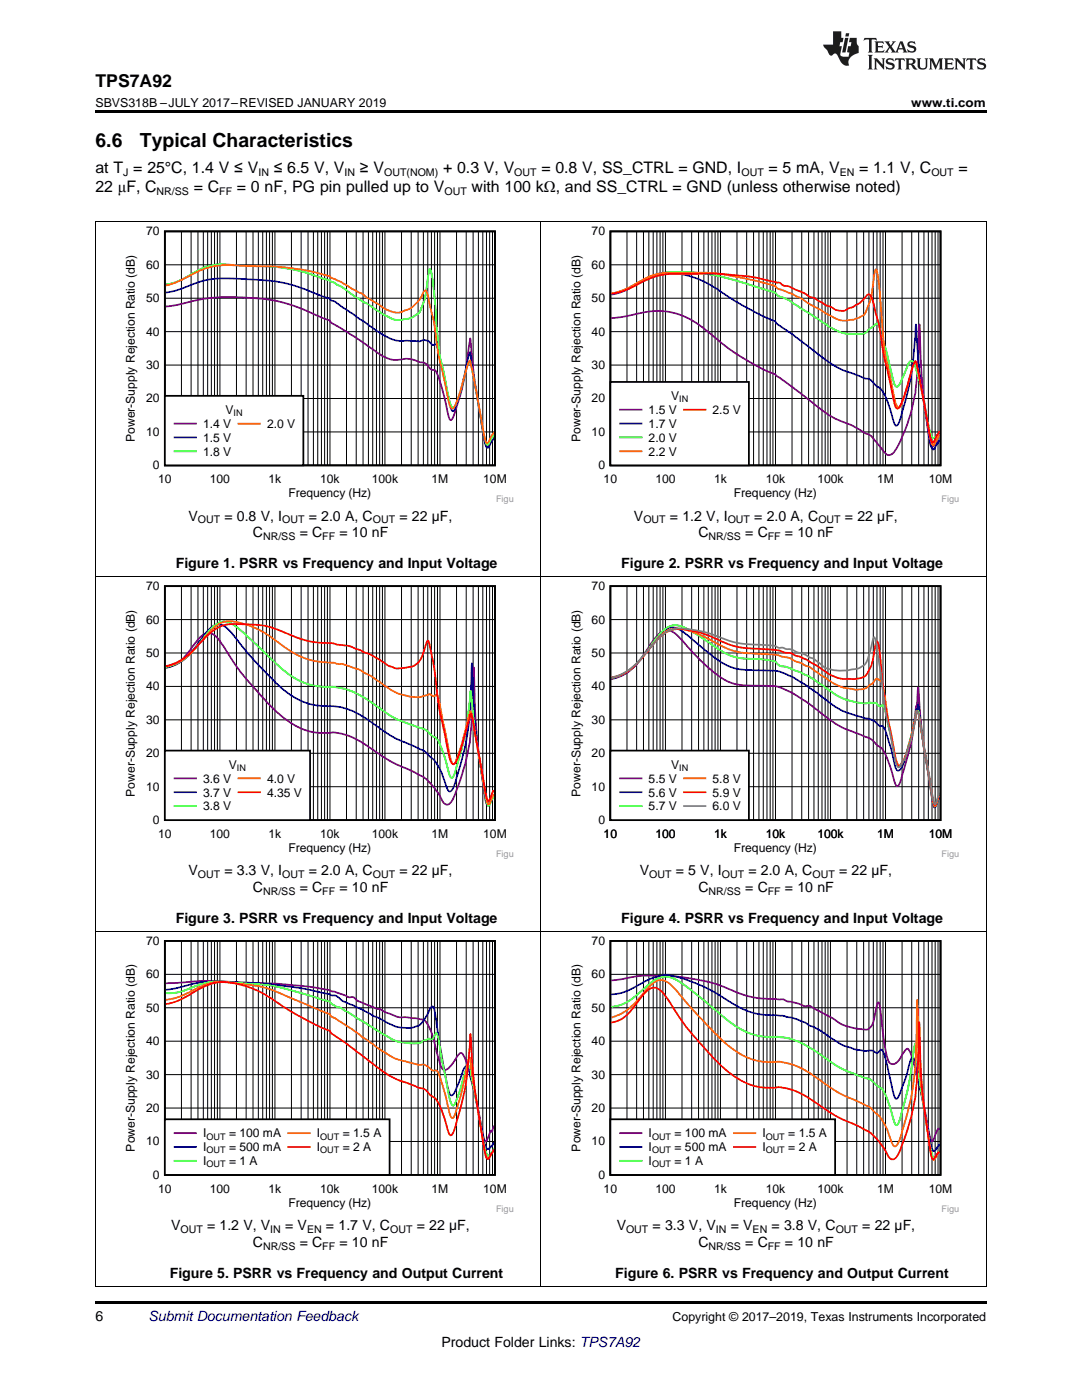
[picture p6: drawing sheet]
<svg xmlns="http://www.w3.org/2000/svg" width="216mm" height="279mm" viewBox="0 0 216 279" stroke-linecap="round" stroke-linejoin="round" font-family="sans-serif">
<defs><g id="words">
<g font-size="3.9">
<text x="19" y="29.3">6.6</text>
<text x="27.9" y="29.3">Typical Characteristics</text>
</g>
<text font-size="3.5" x="19" y="17.3">TPS7A92</text>
<g font-size="3.2">
<text x="19" y="34.4">at T = 25°C, 1.4 V ≤ V</text>
<text x="54.6" y="34.4">≤ 6.5 V, V</text>
<text x="71.8" y="34.4">≥ V</text>
<text x="88.4" y="34.4">+ 0.3 V, V</text>
<text x="108" y="34.4">= 0.8 V, SS_CTRL = GND, I</text>
<text x="153.4" y="34.4">= 5 mA, V</text>
<text x="171.4" y="34.4">= 1.1 V, C</text>
<text x="191.2" y="34.4">=</text>
<text x="19" y="38.3">22 μF, C</text>
<text x="38.7" y="38.3">= C</text>
<text x="47.3" y="38.3">= 0 nF, PG pin pulled up to V</text>
<text x="94.1" y="38.3">with 100 kΩ, and SS_CTRL = GND (unless otherwise noted)</text>
</g>
<g font-size="2.8">
<text x="37.6" y="103.9">V</text>
<text x="44.8" y="103.9">= 0.8 V, I</text>
<text x="50.5" y="107.2">C</text>
<text x="59.8" y="107.2">= C</text>
<text x="61.6" y="103.9">= 2.0 A, C</text>
<text x="67.7" y="107.2">= 10 nF</text>
<text x="79.7" y="103.9">= 22 µF,</text>
<text x="126.5" y="103.9">V</text>
<text x="133.7" y="103.9">= 1.2 V, I</text>
<text x="139.4" y="107.2">C</text>
<text x="148.7" y="107.2">= C</text>
<text x="150.5" y="103.9">= 2.0 A, C</text>
<text x="156.6" y="107.2">= 10 nF</text>
<text x="168.6" y="103.9">= 22 µF,</text>
<text x="35.1" y="113.3">Figure 1. PSRR vs Frequency and Input Voltage</text>
<text x="124" y="113.3">Figure 2. PSRR vs Frequency and Input Voltage</text>
<text x="37.6" y="174.7">V</text>
<text x="44.8" y="174.7">= 3.3 V, I</text>
<text x="50.5" y="178">C</text>
<text x="59.8" y="178">= C</text>
<text x="61.6" y="174.7">= 2.0 A, C</text>
<text x="67.7" y="178">= 10 nF</text>
<text x="79.7" y="174.7">= 22 µF,</text>
<text x="127.7" y="174.7">V</text>
<text x="134.8" y="174.7">= 5 V, I</text>
<text x="139.4" y="178">C</text>
<text x="148.7" y="178">= C</text>
<text x="149.3" y="174.7">= 2.0 A, C</text>
<text x="156.6" y="178">= 10 nF</text>
<text x="167.4" y="174.7">= 22 µF,</text>
<text x="35.1" y="184.1">Figure 3. PSRR vs Frequency and Input Voltage</text>
<text x="124" y="184.1">Figure 4. PSRR vs Frequency and Input Voltage</text>
<text x="34.1" y="245.5">V</text>
<text x="41.3" y="245.5">= 1.2 V, V</text>
<text x="56.9" y="245.5">= V</text>
<text x="65" y="245.5">= 1.7 V, C</text>
<text x="83.1" y="245.5">= 22 µF,</text>
<text x="123" y="245.5">V</text>
<text x="130.2" y="245.5">= 3.3 V, V</text>
<text x="145.8" y="245.5">= V</text>
<text x="153.9" y="245.5">= 3.8 V, C</text>
<text x="172" y="245.5">= 22 µF,</text>
<text x="50.5" y="248.8">C</text>
<text x="59.8" y="248.8">= C</text>
<text x="67.7" y="248.8">= 10 nF</text>
<text x="139.4" y="248.8">C</text>
<text x="148.7" y="248.8">= C</text>
<text x="156.6" y="248.8">= 10 nF</text>
<text x="33.9" y="255">Figure 5. PSRR vs Frequency and Output Current</text>
<text x="122.8" y="255">Figure 6. PSRR vs Frequency and Output Current</text>
<text x="19" y="263.6">6</text>
<text x="88.1" y="268.9">Product Folder Links: TPS7A92</text>
</g>
<text font-size="2.8" fill="#0000c8" x="29.6" y="263.6">Submit Documentation Feedback</text>
<g font-size="2.5">
<text x="19" y="21.4">SBVS318B –JULY 2017–REVISED JANUARY 2019</text>
<text x="181.8" y="21.4">www.ti.com</text>
<text x="134.2" y="263.6">Copyright © 2017–2019, Texas Instruments Incorporated</text>
</g>
<g font-size="2.4">
<text x="29.2" y="47">70</text>
<text x="118.1" y="47">70</text>
<text x="29.2" y="53.6">60</text>
<text x="118.1" y="53.6">60</text>
<text x="29.2" y="60.3">50</text>
<text x="118.1" y="60.3">50</text>
<text x="29.2" y="67">40</text>
<text x="118.1" y="67">40</text>
<text x="29.2" y="73.7">30</text>
<text x="118.1" y="73.7">30</text>
<text x="29.2" y="80.3">20</text>
<text x="45" y="82.6">V</text>
<text x="118.1" y="80.3">20</text>
<text x="129.4" y="82.6">1.5 V</text>
<text x="133.9" y="79.9">V</text>
<text x="142.2" y="82.6">2.5 V</text>
<text x="26.9" y="88.2" transform="rotate(-90 26.9 88.2)">Power-Supply Rejection Ratio (dB)</text>
<text x="29.2" y="87">10</text>
<text x="40.5" y="85.4">1.4 V</text>
<text x="40.5" y="88.2">1.5 V</text>
<text x="53.3" y="85.4">2.0 V</text>
<text x="115.8" y="88.2" transform="rotate(-90 115.8 88.2)">Power-Supply Rejection Ratio (dB)</text>
<text x="118.1" y="87">10</text>
<text x="129.4" y="85.4">1.7 V</text>
<text x="129.4" y="88.1">2.0 V</text>
<text x="30.5" y="93.7">0</text>
<text x="40.5" y="90.9">1.8 V</text>
<text x="119.4" y="93.7">0</text>
<text x="129.4" y="90.9">2.2 V</text>
<text x="31.6" y="96.4">10</text>
<text x="41.9" y="96.4">100</text>
<text x="53.6" y="96.4">1k</text>
<text x="57.5" y="99.2">Frequency (Hz)</text>
<text x="63.9" y="96.4">10k</text>
<text x="74.2" y="96.4">100k</text>
<text x="86.1" y="96.4">1M</text>
<text x="96.4" y="96.4">10M</text>
<text x="120.5" y="96.4">10</text>
<text x="130.8" y="96.4">100</text>
<text x="142.5" y="96.4">1k</text>
<text x="146.4" y="99.2">Frequency (Hz)</text>
<text x="152.8" y="96.4">10k</text>
<text x="163.1" y="96.4">100k</text>
<text x="175" y="96.4">1M</text>
<text x="185.3" y="96.4">10M</text>
<text x="29.2" y="117.8">70</text>
<text x="118.1" y="117.8">70</text>
<text x="29.2" y="124.4">60</text>
<text x="118.1" y="124.4">60</text>
<text x="29.2" y="131.1">50</text>
<text x="118.1" y="131.1">50</text>
<text x="29.2" y="137.8">40</text>
<text x="118.1" y="137.8">40</text>
<text x="29.2" y="144.5">30</text>
<text x="118.1" y="144.5">30</text>
<text x="29.2" y="151.1">20</text>
<text x="45.7" y="153.4">V</text>
<text x="118.1" y="151.1">20</text>
<text x="133.9" y="153.4">V</text>
<text x="26.9" y="159" transform="rotate(-90 26.9 159)">Power-Supply Rejection Ratio (dB)</text>
<text x="29.2" y="157.8">10</text>
<text x="40.5" y="156.2">3.6 V</text>
<text x="40.5" y="159">3.7 V</text>
<text x="40.5" y="161.7">3.8 V</text>
<text x="53.3" y="156.2">4.0 V</text>
<text x="53.3" y="159">4.35 V</text>
<text x="115.8" y="159" transform="rotate(-90 115.8 159)">Power-Supply Rejection Ratio (dB)</text>
<text x="118.1" y="157.8">10</text>
<text x="129.4" y="156.2">5.5 V</text>
<text x="129.4" y="159">5.6 V</text>
<text x="129.4" y="161.7">5.7 V</text>
<text x="142.2" y="156.2">5.8 V</text>
<text x="142.2" y="159">5.9 V</text>
<text x="142.2" y="161.7">6.0 V</text>
<text x="30.5" y="164.5">0</text>
<text x="31.6" y="167.2">10</text>
<text x="41.9" y="167.2">100</text>
<text x="53.6" y="167.2">1k</text>
<text x="63.9" y="167.2">10k</text>
<text x="74.2" y="167.2">100k</text>
<text x="86.1" y="167.2">1M</text>
<text x="96.4" y="167.2">10M</text>
<text x="119.4" y="164.5">0</text>
<text x="120.5" y="167.2">10</text>
<text x="130.8" y="167.2">100</text>
<text x="142.5" y="167.2">1k</text>
<text x="152.8" y="167.2">10k</text>
<text x="163.1" y="167.2">100k</text>
<text x="175" y="167.2">1M</text>
<text x="185.3" y="167.2">10M</text>
<text x="57.5" y="170">Frequency (Hz)</text>
<text x="146.4" y="170">Frequency (Hz)</text>
<text x="29.2" y="188.6">70</text>
<text x="118.1" y="188.6">70</text>
<text x="29.2" y="195.2">60</text>
<text x="118.1" y="195.2">60</text>
<text x="29.2" y="201.9">50</text>
<text x="118.1" y="201.9">50</text>
<text x="29.2" y="208.6">40</text>
<text x="118.1" y="208.6">40</text>
<text x="29.2" y="215.3">30</text>
<text x="118.1" y="215.3">30</text>
<text x="29.2" y="221.9">20</text>
<text x="118.1" y="221.9">20</text>
<text x="40.5" y="227">I</text>
<text x="45.7" y="227">= 100 mA</text>
<text x="63.2" y="227">I</text>
<text x="68.4" y="227">= 1.5 A</text>
<text x="129.4" y="227">I</text>
<text x="134.6" y="227">= 100 mA</text>
<text x="152.1" y="227">I</text>
<text x="157.3" y="227">= 1.5 A</text>
<text x="26.9" y="229.8" transform="rotate(-90 26.9 229.8)">Power-Supply Rejection Ratio (dB)</text>
<text x="29.2" y="228.6">10</text>
<text x="40.5" y="229.8">I</text>
<text x="40.5" y="232.5">I</text>
<text x="45.7" y="229.8">= 500 mA</text>
<text x="45.7" y="232.5">= 1 A</text>
<text x="63.2" y="229.8">I</text>
<text x="68.4" y="229.8">= 2 A</text>
<text x="115.8" y="229.8" transform="rotate(-90 115.8 229.8)">Power-Supply Rejection Ratio (dB)</text>
<text x="118.1" y="228.6">10</text>
<text x="129.4" y="229.8">I</text>
<text x="129.4" y="232.5">I</text>
<text x="134.6" y="229.8">= 500 mA</text>
<text x="134.6" y="232.5">= 1 A</text>
<text x="152.1" y="229.8">I</text>
<text x="157.3" y="229.8">= 2 A</text>
<text x="30.5" y="235.3">0</text>
<text x="31.6" y="238">10</text>
<text x="41.9" y="238">100</text>
<text x="53.6" y="238">1k</text>
<text x="63.9" y="238">10k</text>
<text x="74.2" y="238">100k</text>
<text x="86.1" y="238">1M</text>
<text x="96.4" y="238">10M</text>
<text x="119.4" y="235.3">0</text>
<text x="120.5" y="238">10</text>
<text x="130.8" y="238">100</text>
<text x="142.5" y="238">1k</text>
<text x="152.8" y="238">10k</text>
<text x="163.1" y="238">100k</text>
<text x="175" y="238">1M</text>
<text x="185.3" y="238">10M</text>
<text x="57.5" y="240.8">Frequency (Hz)</text>
<text x="146.4" y="240.8">Frequency (Hz)</text>
</g>
<g font-size="2.1">
<text x="24.6" y="35.1">J</text>
<text x="51.6" y="35.1">IN</text>
<text x="68.8" y="35.1">IN</text>
<text x="76.7" y="35.1">OUT(NOM)</text>
<text x="102.6" y="35.1">OUT</text>
<text x="148" y="35.1">OUT</text>
<text x="167.6" y="35.1">EN</text>
<text x="185.8" y="35.1">OUT</text>
<text x="31.3" y="38.9">NR/SS</text>
<text x="43.7" y="38.9">FF</text>
<text x="88.7" y="38.9">OUT</text>
<text x="39.5" y="104.5">OUT</text>
<text x="52.5" y="107.8">NR/SS</text>
<text x="56.3" y="104.5">OUT</text>
<text x="64.3" y="107.8">FF</text>
<text x="74.4" y="104.5">OUT</text>
<text x="128.4" y="104.5">OUT</text>
<text x="141.4" y="107.8">NR/SS</text>
<text x="145.2" y="104.5">OUT</text>
<text x="153.2" y="107.8">FF</text>
<text x="163.3" y="104.5">OUT</text>
<text x="39.5" y="175.3">OUT</text>
<text x="52.5" y="178.6">NR/SS</text>
<text x="56.3" y="175.3">OUT</text>
<text x="64.3" y="178.6">FF</text>
<text x="74.4" y="175.3">OUT</text>
<text x="129.5" y="175.3">OUT</text>
<text x="141.4" y="178.6">NR/SS</text>
<text x="144" y="175.3">OUT</text>
<text x="153.2" y="178.6">FF</text>
<text x="162.1" y="175.3">OUT</text>
<text x="36" y="246.1">OUT</text>
<text x="52.5" y="249.4">NR/SS</text>
<text x="53.9" y="246.1">IN</text>
<text x="61.3" y="246.1">EN</text>
<text x="64.3" y="249.4">FF</text>
<text x="77.9" y="246.1">OUT</text>
<text x="124.9" y="246.1">OUT</text>
<text x="141.4" y="249.4">NR/SS</text>
<text x="142.8" y="246.1">IN</text>
<text x="150.2" y="246.1">EN</text>
<text x="153.2" y="249.4">FF</text>
<text x="166.8" y="246.1">OUT</text>
</g>
<g font-size="1.8">
<text x="46.6" y="83">IN</text>
<text x="135.5" y="80.3">IN</text>
<text x="47.3" y="153.9">IN</text>
<text x="135.5" y="153.9">IN</text>
<text x="41.2" y="227.4">OUT</text>
<text x="63.9" y="227.4">OUT</text>
<text x="130.1" y="227.4">OUT</text>
<text x="152.8" y="227.4">OUT</text>
<text x="41.2" y="230.2">OUT</text>
<text x="41.2" y="232.9">OUT</text>
<text x="63.9" y="230.2">OUT</text>
<text x="130.1" y="230.2">OUT</text>
<text x="130.1" y="232.9">OUT</text>
<text x="152.8" y="230.2">OUT</text>
</g>
<g font-size="1.8" fill="#999">
<text x="99" y="100.3">Figu</text>
<text x="187.9" y="100.3">Figu</text>
<text x="99" y="171.1">Figu</text>
<text x="187.9" y="171.1">Figu</text>
<text x="99" y="241.9">Figu</text>
<text x="187.9" y="241.9">Figu</text>
</g>
</g></defs>
<path d="M19 259.7h177.8v.5h-177.8z" fill="#000"/>
<path d="M19.1 185.9v70.8M107.9 185.9v70.8M196.8 185.9v70.8M19 256.7h177.8" fill="none" stroke="#000" stroke-width=".2"/>
<path d="M24.6 186.8h77.8v55.5h-77.8z" fill-rule="evenodd" fill="#fff"/>
<path d="M32.9 187.8h65.9v46.7h-65.9z" fill="none" stroke="#000" stroke-width=".35"/>
<g fill="none" stroke="#000" stroke-width=".2">
<path d="M32.9 194.5h65.9M36.2 187.8v46.7M38.1 187.8v46.7M39.5 187.8v46.7M40.6 187.8v46.7M41.4 187.8v46.7M42.2 187.8v46.7M42.8 187.8v46.7M43.4 187.8v46.7M43.9 187.8v46.7M47.2 187.8v46.7M49.1 187.8v46.7"/>
<path d="M50.5 187.8v46.7M51.5 187.8v46.7M52.4 187.8v46.7M53.2 187.8v46.7M53.8 187.8v46.7M54.4 187.8v46.7M54.9 187.8v46.7M58.2 187.8v46.7M60.1 187.8v46.7M61.5 187.8v46.7M62.5 187.8v46.7M63.4 187.8v46.7"/>
<path d="M64.1 187.8v46.7M64.8 187.8v46.7M65.3 187.8v46.7M65.8 187.8v46.7M69.1 187.8v46.7M71.1 187.8v46.7M72.4 187.8v46.7M73.5 187.8v46.7M74.4 187.8v46.7M75.1 187.8v46.7M75.8 187.8v46.7M76.3 187.8v46.7"/>
<path d="M76.8 187.8v46.7M80.1 187.8v46.7M82.1 187.8v46.7M83.4 187.8v46.7M84.5 187.8v46.7M85.4 187.8v46.7M86.1 187.8v46.7M86.7 187.8v46.7M87.3 187.8v46.7M87.8 187.8v46.7M91.1 187.8v46.7M93 187.8v46.7"/>
<path d="M94.4 187.8v46.7M95.5 187.8v46.7M96.3 187.8v46.7M97.1 187.8v46.7M97.7 187.8v46.7M98.3 187.8v46.7M32.9 214.5h65.9M32.9 207.8h65.9M32.9 201.1h65.9M32.9 227.8h65.9M32.9 221.1h65.9"/>
</g>
<path d="M33.1 196.2l8.5-.4 7.6 .4 6.3 .1 6.3 .6 4 .7 2.8 .9 1 .5h.4a1.34 1.34 0 0 1 1.3 .7l3.8 1.6 .8 .2 1.1 .6 2.1 .8 3.8 .3 1.8 .4 .7 .9 .6 1.3 1.6 5.8a2.47 2.47 0 0 0 1 1.9l.5-.1 .5-.4 1.6-2.2a.79 .79 0 0 1 1-.6l.7 1.2 .9 2.9 1.1 4.5 1.6 8 .3 1 .3-.2 .8-1.8 .1-.1 .2 .1 .4-1.2" fill="none" stroke="#800080" stroke-width=".35"/>
<path d="M33.1 197.5l3.1-.6a25.4 25.4 0 0 1 11-.9l5.7 .3 5.6 .7 3.3 .6 4 .8 .3 .2 .8 .1 1.6 1.1 3.7 1.6 2.4 1.4 1 .4 3.1 1.6 1.2 .3h2.3l1.4-.5 1.1-1.2 .8-1.3a1.61 1.61 0 0 1 .9-1.2 11 11 0 0 1 .8 4.2l1.9 10.5a5.3 5.3 0 0 0 .9 3 2.77 2.77 0 0 0 1.3-1.9l.8-2a2.36 2.36 0 0 1 1-1.9l.3 .3 .4 .9 1.4 6.7 1.3 6.4 .3 1.3 .3 .8 .2 .1 .3-.1 .6-.6 .4-.7" fill="none" stroke="#00f" stroke-width=".35"/>
<path d="M33.1 198.2a11.9 11.9 0 0 0 6.1-1.5 14.7 14.7 0 0 1 8-.6l4 .3a49.9 49.9 0 0 1 11.6 2.6l2.1 .7a1.63 1.63 0 0 1 1.2 .6l1.1 .6 .9 .3 8.4 5.2 2.2 1.2 1.2 .4 2.9 .2h.9l.8-.5 .6-.2a1.21 1.21 0 0 1 1.2-.1l.8-1.3a19.2 19.2 0 0 1 1 5.1l1.3 6.4a5.1 5.1 0 0 0 1 3 3.5 3.5 0 0 0 1-2l1.1-3.8a3.3 3.3 0 0 1 1-2 1.45 1.45 0 0 1 .4 1.3l2.7 14.3 .4 1.5 .3 .7 .2 .1 .2-.2 .9-1.4" fill="none" stroke="#0f0" stroke-width=".35"/>
<path d="M33.1 199.5a15.6 15.6 0 0 0 6.4-2.4 10.7 10.7 0 0 1 7.7-.9l1.4 .2a22.5 22.5 0 0 1 9.3 2.7l7.9 3.3a1.76 1.76 0 0 0 1.2 .9l3.3 2.1 4.8 3.6 3.2 2 1 .4 4 1.1h1.4l1.1 .7a1.07 1.07 0 0 0 1.3 .4 10.2 10.2 0 0 1 1.5 3.9l.7 2.8a5.9 5.9 0 0 0 .9 2.8 2.06 2.06 0 0 0 .9-1.7l1.1-3.7 .7-3.5a8.1 8.1 0 0 1 .9-3.2l.7 5.8 2 11.3 .5 2.4 .3 .7 .3-.2 1-1.7" fill="none" stroke="#f60" stroke-width=".35"/>
<path d="M33.1 200.4a16.2 16.2 0 0 0 6.4-2.9 10.1 10.1 0 0 1 9.1-.8 24.1 24.1 0 0 1 7.9 4.2l5 2.9 2.7 1.3 1.6 .6 .4 .6 2.9 2 6 4.6 2.7 1.8 1.7 .9 4.1 1.5 1.1 .3 1.1 1.1 1 .7 .5 .6 .8 1.8 1 2.8a3.6 3.6 0 0 0 .8 2.2 3.3 3.3 0 0 0 1.1-2.4l1.1-3.7 .8-3.9 .5-3.7 .5-6.5 .4 6.2 .5 5 1.8 11.6 .3 1.5 .3 .6 .3-.1 1.1-1.8" fill="none" stroke="#f00" stroke-width=".35"/>
<path d="M32.9 223.4h44.8v11.1h-44.8z" fill-rule="evenodd" fill="#fff"/>
<path d="M32.9 223.4h44.8v11.1h-44.8z" fill="none" stroke="#000" stroke-width=".35"/>
<path d="M34.8 226.1h4.3" fill="none" stroke="#800080" stroke-width=".35"/>
<path d="M34.8 228.9h4.3" fill="none" stroke="#00f" stroke-width=".35"/>
<path d="M34.8 231.7h4.3" fill="none" stroke="#0f0" stroke-width=".35"/>
<path d="M57.5 226.1h4.3" fill="none" stroke="#f60" stroke-width=".35"/>
<path d="M57.5 228.9h4.3" fill="none" stroke="#f00" stroke-width=".35"/>
<path d="M113.5 186.8h77.8v55.5h-77.8z" fill-rule="evenodd" fill="#fff"/>
<path d="M121.8 187.8h65.9v46.7h-65.9z" fill="none" stroke="#000" stroke-width=".35"/>
<g fill="none" stroke="#000" stroke-width=".2">
<path d="M121.8 194.5h65.9M125.1 187.8v46.7M127 187.8v46.7M128.4 187.8v46.7M129.5 187.8v46.7M130.3 187.8v46.7M131.1 187.8v46.7M131.7 187.8v46.7M132.3 187.8v46.7M132.8 187.8v46.7M136.1 187.8v46.7M138 187.8v46.7"/>
<path d="M139.4 187.8v46.7M140.4 187.8v46.7M141.3 187.8v46.7M142.1 187.8v46.7M142.7 187.8v46.7M143.3 187.8v46.7M143.8 187.8v46.7M147.1 187.8v46.7M149 187.8v46.7M150.4 187.8v46.7M151.4 187.8v46.7M152.3 187.8v46.7"/>
<path d="M153 187.8v46.7M153.7 187.8v46.7M154.2 187.8v46.7M154.7 187.8v46.7M158 187.8v46.7M160 187.8v46.7M161.3 187.8v46.7M162.4 187.8v46.7M163.3 187.8v46.7M164 187.8v46.7M164.7 187.8v46.7M165.2 187.8v46.7"/>
<path d="M165.7 187.8v46.7M169 187.8v46.7M171 187.8v46.7M172.3 187.8v46.7M173.4 187.8v46.7M174.3 187.8v46.7M175 187.8v46.7M175.6 187.8v46.7M176.2 187.8v46.7M176.7 187.8v46.7M180 187.8v46.7M181.9 187.8v46.7"/>
<path d="M183.3 187.8v46.7M184.4 187.8v46.7M185.2 187.8v46.7M186 187.8v46.7M186.6 187.8v46.7M187.2 187.8v46.7M121.8 214.5h65.9M121.8 207.8h65.9M121.8 201.1h65.9M121.8 227.8h65.9M121.8 221.1h65.9"/>
</g>
<path d="M122 195.6l2.5-.3a36.3 36.3 0 0 1 11.6-.3l2.7 .5a28.3 28.3 0 0 1 8.6 2.7 26.3 26.3 0 0 0 7.9 1.3l.9-.1 .9 .5 1.9 .3 1.5 .6h1.1l4.4 2.4 2 1.3 2.5 .7 2.1 .3a1.92 1.92 0 0 0 1.8-1.9l.4-2.4 .5-1.2a21.1 21.1 0 0 1 .8 5.7l.5 3.3a5.7 5.7 0 0 0 1.1 3.2l.6 .2 .6-.3 .6-.7 .8-1.4a.73 .73 0 0 1 1-.6l.5 .9 .9 3 1.5 6.4 1.3 6.9 .4 1.2 .3-.2 .7-1.9 .6-.7" fill="none" stroke="#800080" stroke-width=".35"/>
<path d="M122 198.4a11.7 11.7 0 0 0 6.1-2.2 8.9 8.9 0 0 1 9-.6l1.3 .5a40.7 40.7 0 0 1 8.4 4.5 13.3 13.3 0 0 0 7 2l2.4 .1 2.9 .8 1.6 .6 .6 .5 2.4 1.1 4.5 2.9 2.6 .9 1.7 .2 1.4-.1 .4 .2a.74 .74 0 0 0 .7 .3 .74 .74 0 0 0 .6-.5l.3-.1a7.7 7.7 0 0 1 1.2 3.7l.9 3.6a4.5 4.5 0 0 0 .8 2.5 3.7 3.7 0 0 0 1.2-2.3l.8-2 1-3.7a.28 .28 0 0 1 .3-.4 .28 .28 0 0 1 .3 .4l.3 .8 3 16 .5 1.5h.3l1-1.2" fill="none" stroke="#00f" stroke-width=".35"/>
<path d="M122 200.9a9.6 9.6 0 0 0 6.1-3.3l1.4-1.1a4.4 4.4 0 0 1 6.3-.5l3 2.3 3.6 3a21.3 21.3 0 0 0 8.3 5.3l2.1 .3h2.3l1.5 .2 1.2 .2 1.3 .5 3.3 1.8 4.3 3 1.3 .7 5.9 2.3 1.2 1.1 .8 .5 .6 .9 1 2.7 1.1 3.5a.36 .36 0 0 0 .4 .2 .36 .36 0 0 0 .3-.4l1.9-6.9 1.2-7.8 .3-1.2 .5 5.2 .7 5 1.8 10.5 .4 1.7 .2 .5 .4-.2 .8-1.3" fill="none" stroke="#0f0" stroke-width=".35"/>
<path d="M122 203.1a11 11 0 0 0 6.1-4.6 7.5 7.5 0 0 1 3.3-2.9 3.9 3.9 0 0 1 3.4 1.9l3.3 3.9 3.3 3.5a22.9 22.9 0 0 0 8 6.3 12.3 12.3 0 0 0 5.6 .7h.6l2.1 .4 1.9 .8 2.1 1.1 5 3.5 6.9 3.3 2.3 2.3 1 1.9 .8 2a1.92 1.92 0 0 0 .9 1.6 3.9 3.9 0 0 0 1.3-2.7l1.9-7.1 .9-6.1 .3-13.4 .3 10.1 .4 6.4 2 13.5 .5 2 .3-.1 1-1.6" fill="none" stroke="#f60" stroke-width=".35"/>
<path d="M122 204.1a6.3 6.3 0 0 0 4.5-3.1l.6-.9a7.7 7.7 0 0 1 3-3 2.79 2.79 0 0 1 2.7 1.7 68.7 68.7 0 0 0 12.6 15.2 12.2 12.2 0 0 0 8 3.1l2.1-.1 1.4 .2 2.2 .7 1.6 .8 6 4 4.5 2 2.4 1.3 2 2 1.4 2.4a.99 .99 0 0 0 .6 .9 .99 .99 0 0 0 1.1-.2l.8-1.3 1.3-3.4 1-3.3 .9-4.2 .4-6.3 .3-8.6 .3 8.1 .5 6.7 1.5 11.1 .4 1.5 .3-.1 .6-1 .5-.4" fill="none" stroke="#f00" stroke-width=".35"/>
<path d="M121.8 223.4h44.8v11.1h-44.8z" fill-rule="evenodd" fill="#fff"/>
<path d="M121.8 223.4h44.8v11.1h-44.8z" fill="none" stroke="#000" stroke-width=".35"/>
<path d="M123.7 226.1h4.3" fill="none" stroke="#800080" stroke-width=".35"/>
<path d="M123.7 228.9h4.3" fill="none" stroke="#00f" stroke-width=".35"/>
<path d="M123.7 231.7h4.3" fill="none" stroke="#0f0" stroke-width=".35"/>
<path d="M146.4 226.1h4.3" fill="none" stroke="#f60" stroke-width=".35"/>
<path d="M146.4 228.9h4.3" fill="none" stroke="#f00" stroke-width=".35"/>
<path d="M19.1 115.1v70.8M107.9 115.1v70.8M196.8 115.1v70.8M19 185.9h177.8" fill="none" stroke="#000" stroke-width=".2"/>
<path d="M24.6 116h77.8v55.4h-77.8z" fill-rule="evenodd" fill="#fff"/>
<path d="M32.9 117h65.9v46.7h-65.9z" fill="none" stroke="#000" stroke-width=".35"/>
<g fill="none" stroke="#000" stroke-width=".2">
<path d="M36.2 117v46.7M38.1 117v46.7M39.5 117v46.7M40.6 117v46.7M41.4 117v46.7M42.2 117v46.7M42.8 117v46.7M43.4 117v46.7M43.9 117v46.7M47.2 117v46.7M49.1 117v46.7M50.5 117v46.7"/>
<path d="M51.5 117v46.7M52.4 117v46.7M53.2 117v46.7M53.8 117v46.7M54.4 117v46.7M54.9 117v46.7M58.2 117v46.7M60.1 117v46.7M61.5 117v46.7M62.5 117v46.7M63.4 117v46.7M64.1 117v46.7"/>
<path d="M64.8 117v46.7M65.3 117v46.7M65.8 117v46.7M69.1 117v46.7M71.1 117v46.7M72.4 117v46.7M73.5 117v46.7M74.4 117v46.7M75.1 117v46.7M75.8 117v46.7M76.3 117v46.7M76.8 117v46.7"/>
<path d="M80.1 117v46.7M82.1 117v46.7M83.4 117v46.7M84.5 117v46.7M85.4 117v46.7M86.1 117v46.7M86.7 117v46.7M87.3 117v46.7M87.8 117v46.7M91.1 117v46.7M93 117v46.7M94.4 117v46.7"/>
<path d="M95.5 117v46.7M96.3 117v46.7M97.1 117v46.7M97.7 117v46.7M98.3 117v46.7M32.9 137h65.9M32.9 130.3h65.9M32.9 123.6h65.9M32.9 157h65.9M32.9 150.3h65.9M32.9 143.7h65.9"/>
</g>
<path d="M33.1 133.3a6.3 6.3 0 0 0 4.5-3.1l.6-.9a7.7 7.7 0 0 1 3-3 2.79 2.79 0 0 1 2.7 1.7 68.7 68.7 0 0 0 12.6 15.2 12.2 12.2 0 0 0 8 3.1l2.1-.1 1.4 .2 2.2 .7 1.6 .8 6 4 4.5 2 2.4 1.3 2 2 1.4 2.4a.99 .99 0 0 0 .6 .9 .99 .99 0 0 0 1.1-.2l.8-1.3 1.3-3.4 1-3.3 .9-4.2 .4-6.3 .3-8.6 .3 8.1 .5 6.7 1.5 11.1 .4 1.5 .3-.1 .6-1 .5-.4" fill="none" stroke="#800080" stroke-width=".35"/>
<path d="M33.1 133.2a8.6 8.6 0 0 0 5.8-3.9l1.3-1.9a5.5 5.5 0 0 1 3.4-2.8 5.1 5.1 0 0 1 3.3 2.5 70.8 70.8 0 0 0 10.6 11.3 12.4 12.4 0 0 0 7.7 2.5h1.4l1.6 .3 2.4 .8 2.6 1.5 5.1 3.5 6.4 2.9 2.3 2.2 1 1.9 .9 2.4a1.86 1.86 0 0 0 .9 1.6 4.3 4.3 0 0 0 1.3-2.9l1.8-6.3 .9-6 .4-10.4 .3 8.7 .5 5.4 1.8 12.2 .5 2h.3l1-1.7" fill="none" stroke="#00f" stroke-width=".35"/>
<path d="M33.1 133.1a9.4 9.4 0 0 0 6.1-4l1.4-1.8a7.9 7.9 0 0 1 3.6-3.2 4.9 4.9 0 0 1 4 1.8l4.7 4.4a26.3 26.3 0 0 0 7 5.6 13.8 13.8 0 0 0 6.5 1.2l2.6 .4 1.8 .7 2.3 1.3 4.7 3.3 1.2 .7 6 2.2 2.4 2 .7 1.7 1.1 3.5a4.4 4.4 0 0 0 .9 2.3 2.82 2.82 0 0 0 1-2.1l1.8-6.8 .9-6.5 .1-1.9 1.1 9.4 1.8 11.6 .6 1.9 .3-.2 .9-1.7" fill="none" stroke="#0f0" stroke-width=".35"/>
<path d="M33.1 133a9.4 9.4 0 0 0 6.1-3.9l2-2.4a6.6 6.6 0 0 1 4.3-2.7 18.1 18.1 0 0 1 10.7 4.7 17.2 17.2 0 0 0 10.7 3.6l.7 .2h.8l3.4 1.2 2.4 1.3 3.6 2.5 1.4 .8 2.5 .7 1 .1h1l1.5-.3a.81 .81 0 0 1 1.2 .1l.5-.1a.35 .35 0 0 1 .4-.1 .35 .35 0 0 1 .1 .5l2 10a5.9 5.9 0 0 0 1.1 3.3l.4-.4 1-2.7 2-7.5 .3 1.1 2.6 15 .4 2 .2 .5 .3-.2 .9-1.9" fill="none" stroke="#f60" stroke-width=".35"/>
<path d="M33.1 132.9a11.2 11.2 0 0 0 6.4-4.2l.7-.7a8.7 8.7 0 0 1 5.7-3.4h2.7a18.8 18.8 0 0 1 9.6 2.2 20.9 20.9 0 0 0 8.4 1.6l.7 .3 2.4 .2 2.2 .9 2.2 .9 3.4 2.2 1.7 .5 3.1-.4 1.1-.7 .8-1.2 .8-2.6a.47 .47 0 0 1 .5-.6l1.2 5.4 1 8.5 1.7 8a4.4 4.4 0 0 0 .9 2.7 .88 .88 0 0 0 .9-.9l1-2.8 1.7-6.4 .6 2.1 2.5 14 .4 1.4 .2-.1 1-2.2" fill="none" stroke="#f00" stroke-width=".35"/>
<path d="M32.9 149.8h29v13.9h-29z" fill-rule="evenodd" fill="#fff"/>
<path d="M32.9 149.8h29v13.9h-29z" fill="none" stroke="#000" stroke-width=".35"/>
<path d="M34.8 155.3h4.3" fill="none" stroke="#800080" stroke-width=".35"/>
<path d="M34.8 158.1h4.3" fill="none" stroke="#00f" stroke-width=".35"/>
<path d="M34.8 160.9h4.3" fill="none" stroke="#0f0" stroke-width=".35"/>
<path d="M47.6 155.3h4.3" fill="none" stroke="#f60" stroke-width=".35"/>
<path d="M47.6 158.1h4.3" fill="none" stroke="#f00" stroke-width=".35"/>
<path d="M113.5 116h77.8v55.4h-77.8z" fill-rule="evenodd" fill="#fff"/>
<path d="M121.8 117h65.9v46.7h-65.9z" fill="none" stroke="#000" stroke-width=".35"/>
<g fill="none" stroke="#000" stroke-width=".2">
<path d="M125.1 117v46.7M127 117v46.7M128.4 117v46.7M129.5 117v46.7M130.3 117v46.7M131.1 117v46.7M131.7 117v46.7M132.3 117v46.7M132.8 117v46.7M136.1 117v46.7M138 117v46.7M139.4 117v46.7"/>
<path d="M140.4 117v46.7M141.3 117v46.7M142.1 117v46.7M142.7 117v46.7M143.3 117v46.7M143.8 117v46.7M147.1 117v46.7M149 117v46.7M150.4 117v46.7M151.4 117v46.7M152.3 117v46.7M153 117v46.7"/>
<path d="M153.7 117v46.7M154.2 117v46.7M154.7 117v46.7M158 117v46.7M160 117v46.7M161.3 117v46.7M162.4 117v46.7M163.3 117v46.7M164 117v46.7M164.7 117v46.7M165.2 117v46.7M165.7 117v46.7"/>
<path d="M169 117v46.7M171 117v46.7M172.3 117v46.7M173.4 117v46.7M174.3 117v46.7M175 117v46.7M175.6 117v46.7M176.2 117v46.7M176.7 117v46.7M180 117v46.7M181.9 117v46.7M183.3 117v46.7"/>
<path d="M184.4 117v46.7M185.2 117v46.7M186 117v46.7M186.6 117v46.7M187.2 117v46.7M121.8 137h65.9M121.8 130.3h65.9M121.8 123.6h65.9M121.8 157h65.9M121.8 150.3h65.9M121.8 143.7h65.9"/>
</g>
<path d="M122 135.5a9 9 0 0 0 6.1-4.4l1.4-2a6.7 6.7 0 0 1 3.3-3.3 4.2 4.2 0 0 1 3.3 2 35.6 35.6 0 0 0 9 8.1 16.6 16.6 0 0 0 7 1h2.6l1.3 .4 1.9 .9 3.2 2 5.6 4.2 1.6 .9 5.6 2.3 1.2 1.2 .8 .5 .4 .6 .7 1.5 1.1 3.2a3.6 3.6 0 0 0 1 2.3 3.3 3.3 0 0 0 .9-2.2l1.6-5.7 .5-2.2 .6-3.9 .1-1.8 .2-.4 .2-3.5 1.1 11.6 1.8 11.1 .3 1.2 .2-.1 .9-1.9" fill="none" stroke="#800080" stroke-width=".35"/>
<path d="M122 135.4a9.9 9.9 0 0 0 6.4-4.6l1.4-1.9a8.8 8.8 0 0 1 3.7-3.6 4.1 4.1 0 0 1 3.6 1.4l2.7 2.3a20.2 20.2 0 0 0 7 4.4l2.3 .3 5.6 .2 1.7 .4 2 .9 2.4 1.5 5.9 4.4 1.3 .7 2.7 1 2.9 .7 1 .5 .8 .8 .6 .1a2.47 2.47 0 0 1 1 1.9l1.1 3.9a7.2 7.2 0 0 0 1 3.1 1.19 1.19 0 0 0 1.1-1.1l1.6-5.4 1-5.6v-.2l.2 .2 .1-.1 .1-1 1.1 8.2 1.8 10.9 .4 1.4 .2-.2 .8-1.9" fill="none" stroke="#00f" stroke-width=".35"/>
<path d="M122 135.3a10.1 10.1 0 0 0 6.4-4.5l2.1-2.8a6.5 6.5 0 0 1 3.9-3.2 9.2 9.2 0 0 1 5 2.1l1.4 .9a16.5 16.5 0 0 0 6.9 3.6l2.1 .1a18.8 18.8 0 0 1 4.9 .6l.9 .8 1.5 .2 4.2 1.8 5.4 3.7 1.3 .7 2.8 .9 1.7 .2 1.1-.2 .7 .1a1.16 1.16 0 0 1 1.2 .6l.5-.1a.63 .63 0 0 1 .5 .7l1.8 8.2a5.9 5.9 0 0 0 1.1 3.3 2.4 2.4 0 0 0 1.1-1.8l1.3-4.1 1-4.9a.18 .18 0 0 1 0-.3 .18 .18 0 0 1 .2 0l.2-.1 .1 .3 1.1 7.5 1.7 9.9 .4 1.5 .2-.2 .8-2" fill="none" stroke="#0f0" stroke-width=".35"/>
<path d="M122 135.3a10.3 10.3 0 0 0 6.4-4.5l2.1-2.5a6.4 6.4 0 0 1 4.3-2.9 17.6 17.6 0 0 1 7.6 2.7 15.8 15.8 0 0 0 9.3 2.4l3 .1 3 .8 1 .6 .9 .2 2 .9 4.6 3.2 2.3 1 2.1 .3 1.6-.1 .7-.2 1.4-1.1a.77 .77 0 0 1 .9-.7l.1 .1a1.96 1.96 0 0 1 1 1.9l.9 5.9 1.1 5.9a6.5 6.5 0 0 0 1.1 3.5l.2-.1 .6-.8 .7-1.6 1-3.5 1-4.9 .5 .9 2.7 16.5 .4 1.6 .3-.3 .7-2" fill="none" stroke="#f60" stroke-width=".35"/>
<path d="M122 135.2a9.9 9.9 0 0 0 6.4-4.3l2.7-3.2a6 6 0 0 1 6.7-1.9 31.4 31.4 0 0 1 7.6 2.8 34.1 34.1 0 0 0 8.7 1l1.5 .3 1.1 .4 1.1 .1 .9 .5 .9 .2 1.4 .6 2.2 1.3 2.2 1.5 2.2 .9 2.8 .1 1.3-.2 1-.4 .6-1a9.4 9.4 0 0 0 1.3-4.5l.2-1 .2-.4a22.2 22.2 0 0 1 .9 6.2l.9 7.4 1.5 7.8a6.7 6.7 0 0 0 1.1 3.6l.3-.3 .7-1.1 .6-1.4 .9-3.1 1-5.2 .5 1 2.7 16.1 .4 1.7 .3-.4 .7-1.9" fill="none" stroke="#f00" stroke-width=".35"/>
<path d="M122 135.3a11.1 11.1 0 0 0 6.4-4.5l2.7-3.1a6.2 6.2 0 0 1 6.7-2.1 29.8 29.8 0 0 1 8 2.4 46.3 46.3 0 0 0 8.6 .9l1 .4 .7-.1 .9 .4h.9l1.2 .6 1.4 .4 .9 .5 1 .4 2.2 1.8 1.5 .4 2.9 .1 2.2-.4 .9-.5a3 3 0 0 0 1.3-2.3l.8-3 .3-.4 .4 1.7 .8 5.2 1.1 8.5 1.5 7.2a7.3 7.3 0 0 0 .9 3.3l.3-.1 .9-1.4 .5-1 1-3.4 .8-3.5 .1-1.5 .2-.3 .4 1 2.7 15.9 .4 1.7 .3-.4 .7-1.9" fill="none" stroke="#808080" stroke-width=".35"/>
<path d="M121.8 149.8h27.6v13.9h-27.6z" fill-rule="evenodd" fill="#fff"/>
<path d="M121.8 149.8h27.6v13.9h-27.6z" fill="none" stroke="#000" stroke-width=".35"/>
<path d="M123.7 155.3h4.3" fill="none" stroke="#800080" stroke-width=".35"/>
<path d="M123.7 158.1h4.3" fill="none" stroke="#00f" stroke-width=".35"/>
<path d="M123.7 160.9h4.3" fill="none" stroke="#0f0" stroke-width=".35"/>
<path d="M136.5 155.3h4.3" fill="none" stroke="#f60" stroke-width=".35"/>
<path d="M136.5 158.1h4.3" fill="none" stroke="#f00" stroke-width=".35"/>
<path d="M136.5 160.9h4.3" fill="none" stroke="#808080" stroke-width=".35"/>
<path d="M19.1 44.3v70.8M107.9 44.3v70.8M196.8 44.3v70.8M19 115.1h177.8" fill="none" stroke="#000" stroke-width=".2"/>
<path d="M24.6 45.2h77.8v55.4h-77.8z" fill-rule="evenodd" fill="#fff"/>
<path d="M32.9 46.2h65.9v46.7h-65.9z" fill="none" stroke="#000" stroke-width=".35"/>
<g fill="none" stroke="#000" stroke-width=".2">
<path d="M32.9 59.5h65.9M32.9 52.8h65.9M36.2 46.2v46.7M38.1 46.2v46.7M39.5 46.2v46.7M40.6 46.2v46.7M41.4 46.2v46.7M42.2 46.2v46.7M42.8 46.2v46.7M43.4 46.2v46.7M43.9 46.2v46.7M47.2 46.2v46.7"/>
<path d="M49.1 46.2v46.7M50.5 46.2v46.7M51.5 46.2v46.7M52.4 46.2v46.7M53.2 46.2v46.7M53.8 46.2v46.7M54.4 46.2v46.7M54.9 46.2v46.7M58.2 46.2v46.7M60.1 46.2v46.7M61.5 46.2v46.7M62.5 46.2v46.7"/>
<path d="M63.4 46.2v46.7M64.1 46.2v46.7M64.8 46.2v46.7M65.3 46.2v46.7M65.8 46.2v46.7M69.1 46.2v46.7M71.1 46.2v46.7M72.4 46.2v46.7M73.5 46.2v46.7M74.4 46.2v46.7M75.1 46.2v46.7M75.8 46.2v46.7"/>
<path d="M76.3 46.2v46.7M76.8 46.2v46.7M80.1 46.2v46.7M82.1 46.2v46.7M83.4 46.2v46.7M84.5 46.2v46.7M85.4 46.2v46.7M86.1 46.2v46.7M86.7 46.2v46.7M87.3 46.2v46.7M87.8 46.2v46.7M91.1 46.2v46.7"/>
<path d="M93 46.2v46.7M94.4 46.2v46.7M95.5 46.2v46.7M96.3 46.2v46.7M97.1 46.2v46.7M97.7 46.2v46.7M98.3 46.2v46.7M32.9 79.5h65.9M32.9 72.9h65.9M32.9 66.2h65.9M32.9 86.2h65.9"/>
</g>
<path d="M33.1 61.2l2.1-.3 5-1.2 3.7-.4 6.3 .2 2.7 .2 2.6 .4 4.4 1.4 5.9 2.5 .4 .5 4.5 2.7 4.5 3.2 1.9 1 1.6 .4 2.3-.2 1.2 .1 1.5 .6 1.1 .2 1.4 1.3a.86 .86 0 0 1 1 .8l.9 2.7 1 3.7a5.9 5.9 0 0 0 .8 2.8 4.4 4.4 0 0 0 1.2-2.5l.8-2.5 .7-3.1 1.2-8.2 1 8.9 1.8 11.2 .3 1.1 .2 .5 .4-.1 1.1-1.8" fill="none" stroke="#800080" stroke-width=".35"/>
<path d="M33.1 58.4a25.6 25.6 0 0 0 6.4-2.1l2.1-.5 2.6-.2h3.7l6.7 .5a35.8 35.8 0 0 1 9.9 3.1l1.3 .4 .3 .3 .8 .3 8.2 5.8 2.7 1.5 1.8 .5 4 .1 1.1-.3 1 .4a.8 .8 0 0 0 1 .5 .37 .37 0 0 1 .4 .1 .37 .37 0 0 1 .1 .4l2.2 9.9a5.6 5.6 0 0 0 .9 3 3.1 3.1 0 0 0 1-2.1l.9-2.9 1.3-5.9 .3-.9 2.7 16.3 .4 2.1 .3 .7 .3-.2 1.1-1.9" fill="none" stroke="#00f" stroke-width=".35"/>
<path d="M33.1 56.8a15.5 15.5 0 0 0 6.1-2.7 11.5 11.5 0 0 1 8-1.1l7 .2 3 .4a43.4 43.4 0 0 1 8.8 2.5l2.2 1.2 4.2 2.9 1 .4 3.2 2.2 1.7 .9 .7 .1 .9 .1 1.6-.3 .9-.3 .6-.5a1.81 1.81 0 0 0 1.2-1.5l.1-.3a16.6 16.6 0 0 0 1.1-5.7 1.92 1.92 0 0 1 .4-1.6 50.6 50.6 0 0 1 1.3 10.9 76.9 76.9 0 0 0 2 12.7l.2 1.1a5.2 5.2 0 0 0 1 3 2.04 2.04 0 0 0 1-1.6l1.6-5.6a3.3 3.3 0 0 1 .9-2.1l2.8 14.9 .3 1.3 .3 .5 .3-.2 1.1-1.9" fill="none" stroke="#0f0" stroke-width=".35"/>
<path d="M33.1 57a24.5 24.5 0 0 0 6.4-2.8 16.4 16.4 0 0 1 9.1-1.2l5.6 .2 3.3 .3 4.3 .6 4 1 .3 .4 1.9 .7 2.1 1.4 2.2 1.1 .9 .7 2.2 1.3 1.3 .9 1.9 .7h1.4l1.6-.6 1-.7 1.4-1.6a2 2 0 0 1 1-1.4 13.8 13.8 0 0 1 1 3.9l.7 2.7 .8 6.4 1.8 7.9a4.2 4.2 0 0 0 .9 2.6 3.4 3.4 0 0 0 1.2-2.2l1.6-5.5a3.2 3.2 0 0 1 .8-1.8l.7 3.2 2.1 11.4 .3 1.4 .2 .4 .4-.2 1.1-2" fill="none" stroke="#f60" stroke-width=".35"/>
<path d="M32.9 79h27.6v13.9h-27.6z" fill-rule="evenodd" fill="#fff"/>
<path d="M32.9 79h27.6v13.9h-27.6z" fill="none" stroke="#000" stroke-width=".35"/>
<path d="M34.8 84.5h4.3" fill="none" stroke="#800080" stroke-width=".35"/>
<path d="M34.8 87.3h4.3" fill="none" stroke="#00f" stroke-width=".35"/>
<path d="M34.8 90.1h4.3" fill="none" stroke="#0f0" stroke-width=".35"/>
<path d="M47.6 84.5h4.3" fill="none" stroke="#f60" stroke-width=".35"/>
<path d="M113.5 45.2h77.8v55.4h-77.8z" fill-rule="evenodd" fill="#fff"/>
<path d="M121.8 46.2h65.9v46.7h-65.9z" fill="none" stroke="#000" stroke-width=".35"/>
<g fill="none" stroke="#000" stroke-width=".2">
<path d="M121.8 59.5h65.9M121.8 52.8h65.9M125.1 46.2v46.7M127 46.2v46.7M128.4 46.2v46.7M129.5 46.2v46.7M130.3 46.2v46.7M131.1 46.2v46.7M131.7 46.2v46.7M132.3 46.2v46.7M132.8 46.2v46.7M136.1 46.2v46.7"/>
<path d="M138 46.2v46.7M139.4 46.2v46.7M140.4 46.2v46.7M141.3 46.2v46.7M142.1 46.2v46.7M142.7 46.2v46.7M143.3 46.2v46.7M143.8 46.2v46.7M147.1 46.2v46.7M149 46.2v46.7M150.4 46.2v46.7M151.4 46.2v46.7"/>
<path d="M152.3 46.2v46.7M153 46.2v46.7M153.7 46.2v46.7M154.2 46.2v46.7M154.7 46.2v46.7M158 46.2v46.7M160 46.2v46.7M161.3 46.2v46.7M162.4 46.2v46.7M163.3 46.2v46.7M164 46.2v46.7M164.7 46.2v46.7"/>
<path d="M165.2 46.2v46.7M165.7 46.2v46.7M169 46.2v46.7M171 46.2v46.7M172.3 46.2v46.7M173.4 46.2v46.7M174.3 46.2v46.7M175 46.2v46.7M175.6 46.2v46.7M176.2 46.2v46.7M176.7 46.2v46.7M180 46.2v46.7"/>
<path d="M181.9 46.2v46.7M183.3 46.2v46.7M184.4 46.2v46.7M185.2 46.2v46.7M186 46.2v46.7M186.6 46.2v46.7M187.2 46.2v46.7M121.8 79.5h65.9M121.8 72.9h65.9M121.8 66.2h65.9M121.8 86.2h65.9"/>
</g>
<path d="M122 63.5l2.1-.2 2.4-.5a14.6 14.6 0 0 1 14.6 3.3l2 1.6a44.9 44.9 0 0 0 11.6 7.1l10.7 8 1.4 .8 3.2 1.3 2.7 1.6 1 .4 2.9 3.5a1.22 1.22 0 0 0 2.1-.6l.8-1.5 1.6-3.8 .7-2.3 .9-3.8 .4-5.5 .4-8.2 .3 8 .4 5.1 1.2 9.4 .4 1.9 .2 .1 .8-1 .7-.2" fill="none" stroke="#800080" stroke-width=".35"/>
<path d="M122 58.8a16.2 16.2 0 0 0 6.4-2.9 10.1 10.1 0 0 1 9.1-.8 24.1 24.1 0 0 1 7.9 4.2l5 2.9 2.7 1.3 1.6 .6 .4 .6 2.9 1.9 6 4.7 2.7 1.8 1.7 .9 4.1 1.5 1.1 .3 1.1 1.1 1 .7 .5 .6 .8 1.8 1 2.8a3.6 3.6 0 0 0 .8 2.2 3.3 3.3 0 0 0 1.1-2.4l1.1-3.7 .8-3.9 .5-3.7 .5-6.5 .4 6.2 .5 5 1.8 11.6 .3 1.4 .3 .7 .3-.1 1.1-1.8" fill="none" stroke="#00f" stroke-width=".35"/>
<path d="M122 58.6a17.9 17.9 0 0 0 6.4-2.8 16.3 16.3 0 0 1 9.4-1.5l2.6 .3 3.1 .5 10.3 3a1.47 1.47 0 0 1 1.2 .7l.5 .3 2 .8 8.1 5.3 2.3 1.2 1.1 .2h3.4l1.9-1.5a.59 .59 0 0 1 1-.3l1.6 5.6 1.1 4.4a4.1 4.1 0 0 0 .9 2.4 2.91 2.91 0 0 0 1.3-1.9l.8-2a1.63 1.63 0 0 1 .9-1.3l.4 .3 .4 .7 1.3 5.3 1.5 7.5 .4 1.4 .3 .2h.3l.6-.6 .4-.7" fill="none" stroke="#0f0" stroke-width=".35"/>
<path d="M122 58.6a17.6 17.6 0 0 0 6.4-2.9l2.1-.8 2.3-.4 8-.1 3.6 .4 6.7 1.3 3.6 1 .6 .5 2.8 1.1 1.5 .7 1.7 1.2 5.4 3 .8 .3 1.2 .1 1.6-.2 1.6-.7a1.91 1.91 0 0 0 1.2-1.6l.1-.3a12.7 12.7 0 0 0 1.1-5.3l.3-1.9 .1-.2h.1a66.2 66.2 0 0 1 1.3 11.5 74.2 74.2 0 0 0 1.9 11.6l.3 1.7a5.2 5.2 0 0 0 .9 2.8 2.7 2.7 0 0 0 1.1-2l1.5-5.1a3.7 3.7 0 0 1 .9-2.1l.4 1.3 2.6 14.1 .4 1.3 .3-.2 1.1-2" fill="none" stroke="#f60" stroke-width=".35"/>
<path d="M122 58.6a15.7 15.7 0 0 0 6.4-2.5 12.3 12.3 0 0 1 6-1.4l7.7-.1 2.3 .1 5.7 .6 4.9 1.1a1.18 1.18 0 0 1 1.3 .6l1.2 .2 2.9 1.3 1.2 .7 .9 .3 2.4 1.5 2.4 1h1.1l1-.5 .8-.2 1.4-.8 1-1.1a.63 .63 0 0 1 .4-.6 .63 .63 0 0 1 .7 .2l.6 1.4 1.1 4.4 1 6.2 1.7 7.6a5.8 5.8 0 0 0 .9 2.9 2.13 2.13 0 0 0 1.1-1.6l1.9-6.5a1.88 1.88 0 0 1 .7-1.3l.7 2.8 2.1 11.6 .5 1.8 .4-.1 1.1-2.2" fill="none" stroke="#f00" stroke-width=".35"/>
<path d="M121.8 76.2h27.6v16.7h-27.6z" fill-rule="evenodd" fill="#fff"/>
<path d="M121.8 76.2h27.6v16.7h-27.6z" fill="none" stroke="#000" stroke-width=".35"/>
<path d="M123.7 81.8h4.3" fill="none" stroke="#800080" stroke-width=".35"/>
<path d="M123.7 84.5h4.3" fill="none" stroke="#00f" stroke-width=".35"/>
<path d="M123.7 87.3h4.3" fill="none" stroke="#0f0" stroke-width=".35"/>
<path d="M123.7 90.1h4.3" fill="none" stroke="#f60" stroke-width=".35"/>
<path d="M136.5 81.8h4.3" fill="none" stroke="#f00" stroke-width=".35"/>
<path d="M19 44.3h177.8" fill="none" stroke="#000" stroke-width=".2"/>
<path d="M19 22h177.8v.5h-177.8z" fill="#000"/>
<g fill="#231f20">
<path d="M172.5 7.6l-.1 .5 .4-.2h.6v.1v2.1l-.2 .4h.9l-.2-.4v-2.1l.1-.1h.5l.5 .2-.2-.5zM174.5 8.3l.2 .3v1.5l-.2 .4h1.8l.2-.6a1.04 1.04 0 0 1-1.3 .2v-.7h.6l.3 .2v-.6l-.3 .2h-.6v-.6l.8-.1 .4 .3-.2-.5zM176.5 8.3l.9 1.1-.9 1.1h.8l-.2-.2 .4-.7 .5 .7-.2 .2h1.5l-.2-.2 .2-.4h.9l.1 .4-.2 .2h1l-.3-.3-.7-1.9h-.5l-.9 2-.8-1 .9-1h-.8l.1 .3-.4 .5-.3-.6 .1-.2zM179.7 8.6l.4 1h-.7zM181.3 8.4a.63 .63 0 0 0-.2 .7 .63 .63 0 0 0 .6 .4l.6 .2 .1 .2a.75 .75 0 0 1-.7 .4 .75 .75 0 0 1-.6-.5l.1 .7 .1-.1a1.11 1.11 0 0 0 1.5-.6 1.13 1.13 0 0 0-1.2-.8l-.1-.4a1.04 1.04 0 0 1 1.2 .2l-.2-.5-.2 .1-.4-.2zM173.2 10.9l.2 .4v2.2l-.2 .4h1l-.3-.4v-2.2l.3-.4zM174.3 11.6l.3 .4v1.5l-.3 .4h.8l-.2-.4v-1.3l1.5 1.7v-1.9l.2-.4h-.7l.2 .4v.9l-1.1-1.3zM177 11.8a.62 .62 0 0 0-.2 .7 .62 .62 0 0 0 .6 .4l.6 .1 .1 .3a.76 .76 0 0 1-.7 .3 .76 .76 0 0 1-.7-.4l.2 .7 .1-.1a1.11 1.11 0 0 0 1.5-.6 1.13 1.13 0 0 0-1.2-.8l-.1-.4a1.04 1.04 0 0 1 1.2 .2l-.2-.6-.2 .1-.5-.1zM178.7 11.6l-.2 .6a.61 .61 0 0 1 .8-.3v1.6l-.2 .4h.9l-.2-.4v-1.6a.63 .63 0 0 1 .7 .3l-.1-.6zM180.6 11.6l.3 .4v1.5l-.3 .4h1l-.2-.2-.1-.8 .6 .2a.76 .76 0 0 0 1.2 .7l-1-1a.58 .58 0 0 0 .6-.5 .58 .58 0 0 0-.5-.6zM181.4 11.9h.1a.45 .45 0 0 1 .5 .1 .45 .45 0 0 1 .1 .5l-.8 .2zM182.9 11.6l.2 .2a2.17 2.17 0 0 0 .3 1.9 .99 .99 0 0 0 1.6-.6v-1.1l.2-.4h-.7l.2 .2a1.92 1.92 0 0 1-.2 1.8 .6 .6 0 0 1-.9-.5v-1.1l.2-.4zM185.4 11.6l.2 .4v1.5l-.2 .4h.7l-.2-.4v-1.4l.8 1.8 .8-1.8v1.4l-.2 .4h.9l-.2-.4v-1.5l.2-.4h-.8l-.6 1.5-.6-1.5zM188.4 11.6l.2 .4v1.5l-.2 .4h1.8l.1-.6a1.04 1.04 0 0 1-1.2 .1v-.6h.5l.4 .2v-.6l-.4 .2h-.5v-.7h.8l.3 .3-.1-.6zM190.5 11.6l.2 .4v1.5l-.2 .4h.7l-.2-.4v-1.3l1.5 1.7v-1.9l.2-.4h-.7l.2 .4v.9l-1.1-1.3zM192.9 11.6l-.1 .6a.61 .61 0 0 1 .7-.3l.1 1.6-.3 .4h1l-.3-.4 .1-1.6a.63 .63 0 0 1 .7 .3l-.1-.6zM195.2 11.8a.62 .62 0 0 0-.2 .7 .62 .62 0 0 0 .6 .4l.6 .1 .1 .3a.76 .76 0 0 1-.7 .3 .76 .76 0 0 1-.6-.4l.1 .7 .1-.1a1.11 1.11 0 0 0 1.6-.6 1.13 1.13 0 0 0-1.3-.8l-.1-.4a1.04 1.04 0 0 1 1.2 .2l-.1-.6-.2 .1-.5-.1z"/>
<path d="M166.2 6.3v2.6h-1.9v.4l.8 .9a.91 .91 0 0 0 1 .8 .56 .56 0 0 1 .5-.3 .56 .56 0 0 1 .5 .3l.4 .8a1.53 1.53 0 0 0 1.9 1.2 1.54 1.54 0 0 1 1-2.1l.9-.3v-1.4a1.52 1.52 0 0 1-.4-1.6h-1.3l-.2 .8h.5l-.2 .8h-.5l-.1 1v.2l.4 .1-.2 .8a1.93 1.93 0 0 1-1.6-.3l.3-1.8h-.5l.2-.8h.4l.2-.8h-.4v-1.3zM168.6 7.6l-.6 2.9h.7l.6-2.9zM168.8 6.6l-.1 .7h.6l.2-.7z"/>
</g>
<use href="#words"/>
</svg>
